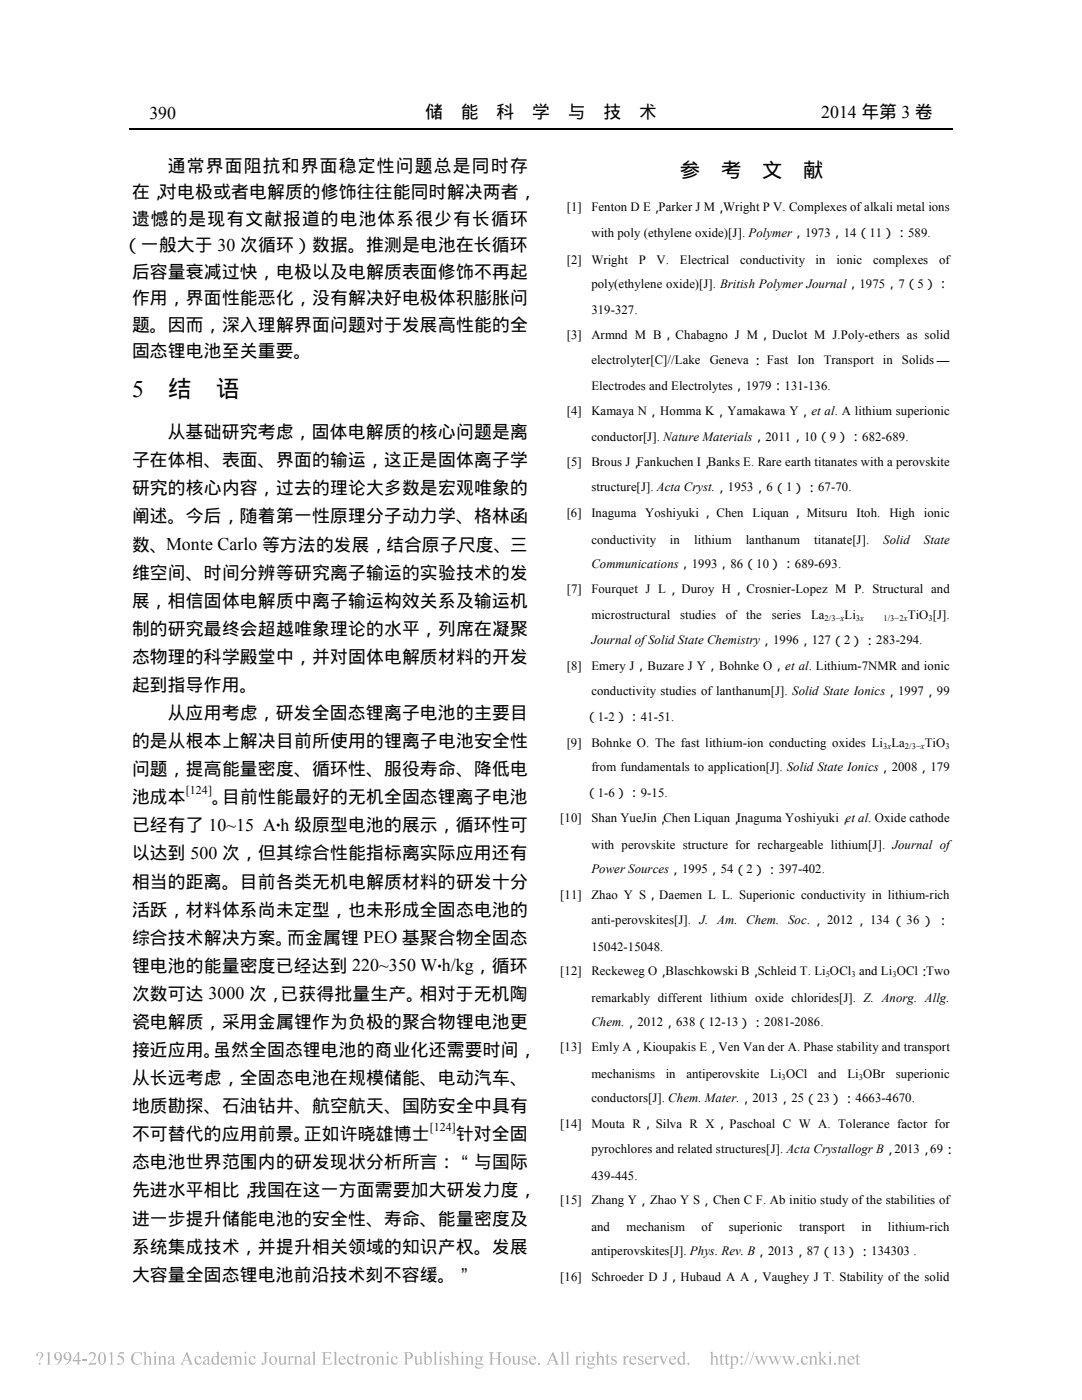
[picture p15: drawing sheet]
<svg xmlns="http://www.w3.org/2000/svg" width="216mm" height="279mm" viewBox="0 0 216 279" stroke-linecap="round" stroke-linejoin="round" font-family="sans-serif">
<defs><g id="words">
<g font-size="4.7">
<text x="26.4" y="79.3">5</text>
<text x="33.5" y="79.3">结</text>
<text x="43.1" y="79.3">语</text>
</g>
<g font-size="4.1">
<text x="135.7" y="35.2">参</text>
<text x="143.9" y="35.2">考</text>
<text x="152.1" y="35.2">文</text>
<text x="160.3" y="35.2">献</text>
</g>
<g font-size="3.6">
<text x="29.8" y="23.8">390 年</text>
<text x="84.8" y="23.5">储</text>
<text x="92" y="23.5">能</text>
<text x="99.1" y="23.5">科</text>
<text x="106.2" y="23.5">学</text>
<text x="113.3" y="23.5">与</text>
<text x="120.4" y="23.5">技</text>
<text x="127.5" y="23.5">术</text>
<text x="163.9" y="23.5">2014 年第 3 卷</text>
<text x="33.5" y="34.3">通常界面阻抗和界面稳定性问题总是同时存</text>
<text x="26.4" y="39.6">在，</text>
<text x="31.8" y="39.6">对电极或者电解质的修饰往往能同时解决两者，</text>
<text x="26.4" y="44.9">遗憾的是现有文献报道的电池体系很少有长循环</text>
<text x="24.6" y="50.1">（一般大于 30 次循环）数据。推测是电池在长循环</text>
<text x="26.4" y="55.4">后容量衰减过快，电极以及电解质表面修饰不再起</text>
<text x="26.4" y="60.7">作用，界面性能恶化，没有解决好电极体积膨胀问</text>
<text x="26.4" y="66">题。因而，深入理解界面问题对于发展高性能的全</text>
<text x="26.4" y="71.3">固态锂电池至关重要。</text>
<text x="33.5" y="87.4">从基础研究考虑，固体电解质的核心问题是离</text>
<text x="26.4" y="93">子在体相、表面、界面的输运，这正是固体离子学</text>
<text x="26.4" y="98.7">研究的核心内容，过去的理论大多数是宏观唯象的</text>
<text x="26.4" y="104.3">阐述。今后，随着第一性原理分子动力学、格林函</text>
<text x="26.4" y="109.9">数、Monte Carlo 等方法的发展，结合原子尺度、三</text>
<text x="26.4" y="115.5">维空间、时间分辨等研究离子输运的实验技术的发</text>
<text x="26.4" y="121.1">展，相信固体电解质中离子输运构效关系及输运机</text>
<text x="26.4" y="126.7">制的研究最终会超越唯象理论的水平，列席在凝聚</text>
<text x="26.4" y="132.3">态物理的科学殿堂中，并对固体电解质材料的开发</text>
<text x="26.4" y="137.9">起到指导作用。</text>
<text x="33.5" y="143.5">从应用考虑，研发全固态锂离子电池的主要目</text>
<text x="26.4" y="149.1">的是从根本上解决目前所使用的锂离子电池安全性</text>
<text x="26.4" y="154.7">问题，提高能量密度、循环性、服役寿命、降低电</text>
<text x="26.4" y="160.3">池成本</text>
<text x="42.3" y="160.3">。目前性能最好的无机全固态锂离子电池</text>
<text x="26.4" y="165.9">已经有了 10~15 A·h 级原型电池的展示，循环性可</text>
<text x="26.4" y="171.5">以达到 500 次，但其综合性能指标离实际应用还有</text>
<text x="26.4" y="177.1">相当的距离。目前各类无机电解质材料的研发十分</text>
<text x="26.4" y="182.7">活跃，材料体系尚未定型，也未形成全固态电池的</text>
<text x="26.4" y="188.3">综合技术解决方案。而金属锂 PEO 基聚合物全固态</text>
<text x="26.4" y="193.9">锂电池的能量密度已经达到 220~350 W·h/kg，循环</text>
<text x="26.4" y="199.5">次数可达 3000 次，已获得批量生产。相对于无机陶</text>
<text x="26.4" y="205.1">瓷电解质，采用金属锂作为负极的聚合物锂电池更</text>
<text x="26.4" y="210.8">接近应用。</text>
<text x="42.5" y="210.8">虽然全固态锂电池的商业化还需要时间，</text>
<text x="26.4" y="216.3">从长远考虑，全固态电池在规模储能、电动汽车、</text>
<text x="26.4" y="222">地质勘探、石油钻井、航空航天、国防安全中具有</text>
<text x="26.4" y="227.6">不可替代的应用前景。正如许晓雄博士</text>
<text x="91" y="227.6">针对全固</text>
<text x="26.4" y="233.2">态电池世界范围内的研发现状分析所言：“与国际</text>
<text x="26.4" y="238.8">先进水平相比，</text>
<text x="49.7" y="238.8">我国在这一方面需要加大研发力度，</text>
<text x="26.4" y="244.4">进一步提升储能电池的安全性、寿命、能量密度及</text>
<text x="26.4" y="250">系统集成技术，并提升相关领域的知识产权。发展</text>
<text x="26.4" y="255.6">大容量全固态锂电池前沿技术刻不容缓。”</text>
</g>
<g font-size="2.5">
<text x="113.1" y="42.2">[1]</text>
<text x="118" y="47.3">with poly (ethylene oxide)[J]. Polymer，1973，14（11）：589.</text>
<text x="118" y="42.2">Fenton D E，Parker J M，Wright P V. Complexes of alkali metal ions</text>
<text x="113.1" y="52.6">[2]</text>
<text x="118" y="52.6">Wright</text>
<text x="127.4" y="52.6">P</text>
<text x="131" y="52.6">V.</text>
<text x="135.6" y="52.6">Electrical</text>
<text x="147.7" y="52.6">conductivity</text>
<text x="162.8" y="52.6">in</text>
<text x="166.9" y="52.6">ionic</text>
<text x="174.2" y="52.6">complexes</text>
<text x="187.4" y="52.6">of</text>
<text x="118" y="57.4">poly(ethylene oxide)[J]. British Polymer Journal，1975，7（5）：</text>
<text x="118" y="62.8">319-327.</text>
<text x="113.1" y="67.6">[3]</text>
<text x="118" y="67.6">Armnd M B，Chabagno J M，Duclot M J.Poly-ethers as solid</text>
<text x="118" y="77.8">Electrodes and Electrolytes，1979：131-136.</text>
<text x="118" y="72.7">electrolyter[C]//Lake</text>
<text x="141.6" y="72.7">Geneva ： Fast</text>
<text x="159.1" y="72.7">Ion</text>
<text x="164.4" y="72.7">Transport</text>
<text x="176.2" y="72.7">in</text>
<text x="180" y="72.7">Solids</text>
<text x="113.1" y="82.8">[4]</text>
<text x="118" y="82.8">Kamaya N，Homma K，Yamakawa Y，et al. A lithium superionic</text>
<text x="118" y="87.9">conductor[J]. Nature Materials，2011，10（9）：682-689.</text>
<text x="113.1" y="93">[5]</text>
<text x="118" y="93">Brous J，</text>
<text x="127.1" y="93">Fankuchen I，</text>
<text x="141.2" y="93">Banks E. Rare earth titanates with a perovskite</text>
<text x="118" y="98.1">structure[J]. Acta Cryst.，1953，6（1）：67-70.</text>
<text x="113.1" y="103.2">[6]</text>
<text x="118" y="103.2">Inaguma Yoshiyuki ， Chen Liquan ， Mitsuru Itoh. High ionic</text>
<text x="118" y="108.5">conductivity</text>
<text x="118" y="113.3">Communications，1993，86（10）：689-693.</text>
<text x="133.7" y="108.5">in</text>
<text x="138.5" y="108.5">lithium</text>
<text x="148.8" y="108.5">lanthanum</text>
<text x="162.5" y="108.5">titanate[J].</text>
<text x="176.2" y="108.5">Solid</text>
<text x="184.4" y="108.5">State</text>
<text x="113.1" y="118.4">[7]</text>
<text x="118" y="118.4">Fourquet J L，Duroy H，Crosnier-Lopez M P. Structural and</text>
<text x="118" y="123.5">microstructural</text>
<text x="135.7" y="123.5">studies</text>
<text x="144.8" y="123.5">of the</text>
<text x="154" y="123.5">series</text>
<text x="161.8" y="123.5">La</text>
<text x="168.5" y="123.5">Li</text>
<text x="181.1" y="123.5">TiO [J].</text>
<text x="118" y="128.6">Journal of Solid State Chemistry，1996，127（2）：283-294.</text>
<text x="113.1" y="133.6">[8]</text>
<text x="118" y="133.6">Emery J，Buzare J Y，Bohnke O，et al. Lithium-7NMR and ionic</text>
<text x="116.7" y="143.9">（1-2）：41-51.</text>
<text x="118" y="138.7">conductivity studies of lanthanum[J]. Solid State Ionics，1997，99</text>
<text x="113.1" y="149.1">[9]</text>
<text x="118" y="149.1">Bohnke O. The fast lithium-ion conducting oxides Li La</text>
<text x="184.5" y="149.1">TiO</text>
<text x="118" y="154">from fundamentals to application[J]. Solid State Ionics，2008，179</text>
<text x="116.7" y="159.2">（1-6）：9-15.</text>
<text x="111.8" y="164.1">[10]</text>
<text x="118" y="164.1">Shan YueJin，</text>
<text x="132.4" y="164.1">Chen Liquan，</text>
<text x="147" y="164.1">Inaguma Yoshiyuki，</text>
<text x="168.7" y="164.1">et al. Oxide cathode</text>
<text x="118" y="169.4">with perovskite structure for rechargeable lithium[J]. Journal of</text>
<text x="111.8" y="179.4">[11]</text>
<text x="118" y="179.4">Zhao Y S，Daemen L L. Superionic conductivity in lithium-rich</text>
<text x="118" y="174.3">Power Sources，1995，54（2）：397-402.</text>
<text x="118" y="184.4">anti-perovskites[J]. J. Am. Chem. Soc.， 2012 ， 134 （ 36 ） ：</text>
<text x="118" y="189.8">15042-15048.</text>
<text x="111.8" y="194.6">[12]</text>
<text x="118" y="194.6">Reckeweg O，Blaschkowski B，Schleid T. Li OCl and Li OCl：Two</text>
<text x="118" y="199.9">remarkably different lithium oxide chlorides[J]. Z. Anorg. Allg.</text>
<text x="111.8" y="209.8">[13]</text>
<text x="118" y="209.8">Emly A，Kioupakis E，Ven Van der A. Phase stability and transport</text>
<text x="118" y="204.8">Chem.，2012，638（12-13）：2081-2086.</text>
<text x="118" y="215.2">mechanisms</text>
<text x="132.8" y="215.2">in</text>
<text x="137" y="215.2">antiperovskite</text>
<text x="153.7" y="215.2">Li OCl</text>
<text x="163.2" y="215.2">and</text>
<text x="169.1" y="215.2">Li OBr</text>
<text x="178.8" y="215.2">superionic</text>
<text x="118" y="220">conductors[J]. Chem. Mater.，2013，25（23）：4663-4670.</text>
<text x="111.8" y="225.1">[14]</text>
<text x="118" y="225.1">Mouta R，Silva R X，Paschoal C W A. Tolerance factor for</text>
<text x="118" y="230.2">pyrochlores and related structures[J]. Acta Crystallogr B，2013，69：</text>
<text x="118" y="235.5">439-445.</text>
<text x="111.8" y="240.3">[15]</text>
<text x="118" y="240.3">Zhang Y，Zhao Y S，Chen C F. Ab initio study of the stabilities of</text>
<text x="118" y="245.6">and</text>
<text x="125" y="245.6">mechanism</text>
<text x="140" y="245.6">of</text>
<text x="145.4" y="245.6">superionic</text>
<text x="159.4" y="245.6">transport</text>
<text x="171.9" y="245.6">in</text>
<text x="177.2" y="245.6">lithium-rich</text>
<text x="118" y="250.5">antiperovskites[J]. Phys. Rev. B，2013，87（13）：134303 .</text>
<text x="111.8" y="255.6">[16]</text>
<text x="118" y="255.6">Schroeder D J，Hubaud A A，Vaughey J T. Stability of the solid</text>
</g>
<g font-size="2.4">
<text x="37.1" y="158.4">[124]</text>
<text x="85.7" y="225.7">[124]</text>
</g>
<g font-size="1.7">
<text x="164.5" y="123.9">2/3−x</text>
<text x="170.8" y="123.9">3x</text>
<text x="176.3" y="123.9">1/3−2x</text>
<text x="185.3" y="123.9">3</text>
<text x="176.2" y="149.5">3x</text>
<text x="180.6" y="149.5">2/3−x</text>
<text x="188.7" y="149.5">3</text>
<text x="164.8" y="195">5</text>
<text x="169.9" y="195">3</text>
<text x="178.1" y="195">3</text>
<text x="156" y="215.6">3</text>
<text x="171.4" y="215.6">3</text>
</g>
</g></defs>
<path d="M25.8 25.7h164.3" fill="none" stroke="#000" stroke-width=".23"/>
<g fill="#b3b3b3">
<path d="M7.3 270.1a.73 .73 0 0 1 1.2 0 .73 .73 0 0 1-.3 1.1l-.3 .5v-.4a.93 .93 0 0 0 .1-1.3l-.2-.1a.48 .48 0 0 0-.3 .7l-.2-.1zM7.7 272.2a.22 .22 0 0 1 .4 0 .22 .22 0 0 1-.4 0z" fill-rule="evenodd"/>
<path d="M141.6 269.9l.6-.2v1.2a.54 .54 0 0 1 .7-.3 .54 .54 0 0 1 .3 .8v.8l.3 .1h-.9l.3-.2v-1a.35 .35 0 0 0-.3-.3 .35 .35 0 0 0-.4 .3v1.1l.3 .1h-.9l.3-.2v-2z" fill-rule="evenodd"/>
<path d="M13 269.9a.93 .93 0 0 1 1.1 .3 .93 .93 0 0 1 .1 1.2 1.34 1.34 0 0 1-1.5 .9 1.26 1.26 0 0 0 1.1-1 .77 .77 0 0 1-1.1-.3 .77 .77 0 0 1 .3-1.1zM13.3 270a.64 .64 0 0 0-.3 .8 .64 .64 0 0 0 .9 .3 .99 .99 0 0 0-.5-1.2z" fill-rule="evenodd"/>
<path d="M15.6 269.8h.2v1.6h.3v.3h-.3v.6h-.3v-.6h-1v-.2zM15.5 270.2l-.8 1.2h.8z" fill-rule="evenodd"/>
<path d="M16.4 271.3h1v.3h-1z" fill-rule="evenodd"/>
<path d="M17.9 270a.73 .73 0 0 1 1 0 .73 .73 0 0 1 0 1l-.9 1.1h.9l.4-.2-.2 .4h-1.5a2.65 2.65 0 0 0 1.2-1.9 .6 .6 0 0 0-.6-.3 .6 .6 0 0 0-.5 .4z" fill-rule="evenodd"/>
<path d="M19.9 270a.67 .67 0 0 1 .8-.1 .67 .67 0 0 1 .4 .6 1.34 1.34 0 0 1-.7 1.9 1.53 1.53 0 0 1-.5-2.4zM20.2 269.9a2.28 2.28 0 0 0 0 2.3h.3a2.23 2.23 0 0 0 0-2.3z" fill-rule="evenodd"/>
<path d="M21.8 270.1l.6-.3v2.3l.3 .2h-.9l.3-.1v-1.7v-.4z" fill-rule="evenodd"/>
<path d="M45.5 270.8l.6-.2v.4a.52 .52 0 0 1 .5-.4 .52 .52 0 0 1 .5 .4 .53 .53 0 0 1 .7-.4 .53 .53 0 0 1 .4 .7v.8l.2 .2h-.8l.3-.2v-.9a.35 .35 0 0 0-.3-.4 .35 .35 0 0 0-.4 .3v1.1l.2 .1h-.8l.2-.1v-1a.37 .37 0 0 0-.2-.4 .37 .37 0 0 0-.5 .2v1.1l.3 .2h-.8l.2-.1v-1.3z" fill-rule="evenodd"/>
<path d="M125.8 270.9a.67 .67 0 0 1 .8-.3 .67 .67 0 0 1 .4 .7h-1.2a.6 .6 0 0 0 .4 .8 .6 .6 0 0 0 .8-.4 .74 .74 0 0 1-1 .7 .74 .74 0 0 1-.4-1.1zM126 270.8l-.2 .4h.8a.39 .39 0 0 0-.2-.4 .39 .39 0 0 0-.4 0z" fill-rule="evenodd"/>
<path d="M28.5 269.9l.6-.2v1.2a.55 .55 0 0 1 .7-.2 .55 .55 0 0 1 .3 .7v.7l.3 .2h-.8l.2-.2v-1a.35 .35 0 0 0-.3-.3 .35 .35 0 0 0-.4 .3v1l.3 .2h-.9l.3-.1v-.2v-1.8v-.2z" fill-rule="evenodd"/>
<path d="M78.2 270.9a.54 .54 0 0 1 .7-.4 .54 .54 0 0 1 .3 .7h-.1a.42 .42 0 0 0-.5-.5 .42 .42 0 0 0-.3 .6 .59 .59 0 0 0 .4 .8 .59 .59 0 0 0 .7-.4 .75 .75 0 0 1-1 .6 .75 .75 0 0 1-.4-1z" fill-rule="evenodd"/>
<path d="M9.2 270.1l.7-.3v2.4l.3 .1h-.9l.3-.1v-2z" fill-rule="evenodd"/>
<path d="M53.6 271.5a.85 .85 0 0 1 1.7 0 .85 .85 0 0 1-1.7 0zM54.2 270.9a.86 .86 0 0 0 .5 1.3 .91 .91 0 0 0-.3-1.5z" fill-rule="evenodd"/>
<path d="M128.9 270.9a.69 .69 0 0 1 .8-.3 .69 .69 0 0 1 .4 .7h-1.2a.6 .6 0 0 0 .4 .7 .6 .6 0 0 0 .8-.3 .7 .7 0 0 1-.8 .7 .7 .7 0 0 1-.6-.9zM129.1 270.8l-.2 .4h.9a.4 .4 0 0 0-.3-.4 .4 .4 0 0 0-.4 0z" fill-rule="evenodd"/>
<path d="M39.1 270.9a.56 .56 0 0 1 .6-.3 .56 .56 0 0 1 .4 .5 .27 .27 0 0 1-.3 0 .27 .27 0 0 1-.1-.3 .6 .6 0 0 0-.6 .3 .6 .6 0 0 0 .2 .8 .55 .55 0 0 0 .5 .2 .55 .55 0 0 0 .5-.4 .76 .76 0 0 1-1 .6 .76 .76 0 0 1-.5-1z" fill-rule="evenodd"/>
<path d="M88.7 270.8l.9-.2v.6a.45 .45 0 0 0-.3-.4 .45 .45 0 0 0-.5 .1v.2l.3 .2a.59 .59 0 0 1 .5 .8 .59 .59 0 0 1-.9 .2l-.1 .1v-.6a.45 .45 0 0 0 .3 .4 .45 .45 0 0 0 .5-.2v-.2l-.7-.4-.1-.3z" fill-rule="evenodd"/>
<path d="M44.2 270.9a.69 .69 0 0 1 .8-.3 .69 .69 0 0 1 .5 .7h-1.2a.6 .6 0 0 0 .3 .7 .6 .6 0 0 0 .8-.3 .7 .7 0 0 1-.8 .7 .7 .7 0 0 1-.6-.9zM44.4 270.8l-.1 .4h.8a.4 .4 0 0 0-.2-.4 .4 .4 0 0 0-.5 0z" fill-rule="evenodd"/>
<path d="M23.9 269.8h.9l-.1 .4h-.8l-.2 .3a.92 .92 0 0 1 1.1 1.1 .92 .92 0 0 1-1.4 .6l.1-.2a.66 .66 0 0 0 1-.2 .66 .66 0 0 0-.5-.9l-.5-.1z" fill-rule="evenodd"/>
<path d="M133.7 270.9a.69 .69 0 0 1 .8-.3 .69 .69 0 0 1 .4 .7h-1.2a.6 .6 0 0 0 .4 .7 .6 .6 0 0 0 .8-.3 .7 .7 0 0 1-.8 .7 .7 .7 0 0 1-.6-.9zM133.9 270.8l-.2 .4h.8a.4 .4 0 0 0-.2-.4 .4 .4 0 0 0-.4 0z" fill-rule="evenodd"/>
<path d="M49.8 270.9a.54 .54 0 0 1 .7-.4 .54 .54 0 0 1 .4 .7h-.2a.42 .42 0 0 0-.5-.5 .42 .42 0 0 0-.3 .6 .59 .59 0 0 0 .4 .8 .59 .59 0 0 0 .7-.4 .75 .75 0 0 1-.9 .6 .75 .75 0 0 1-.4-1z" fill-rule="evenodd"/>
<path d="M52.5 269.8h1l-.3 .3v1.4a.62 .62 0 0 1-.2 .7 .62 .62 0 0 1-.8 0l.1-.3 .2 .1 .2 .3 .1-.3v-1.9z" fill-rule="evenodd"/>
<path d="M55.4 270.7h.6v1.1a.36 .36 0 0 0 .3 .4 .36 .36 0 0 0 .4-.3v-1.1l-.2-.1h.5v1.4l.3 .1-.6 .2v-.3a.54 .54 0 0 1-.6 .3 .54 .54 0 0 1-.4-.7v-.9z" fill-rule="evenodd"/>
<path d="M57.3 270.8l.6-.2v.4l.4-.4a.18 .18 0 0 1 .3 .1 .18 .18 0 0 1-.2 .3l-.3-.1-.2 .2v1.1l.3 .1h-.9l.3-.1v-.2v-1.1z" fill-rule="evenodd"/>
<path d="M105.8 270.9a.69 .69 0 0 1 .7-.3 .69 .69 0 0 1 .5 .7h-1.2a.6 .6 0 0 0 .4 .7 .6 .6 0 0 0 .7-.3 .7 .7 0 0 1-.7 .7 .7 .7 0 0 1-.6-.9zM105.9 270.8l-.1 .4h.8a.4 .4 0 0 0-.2-.4 .4 .4 0 0 0-.5 0z" fill-rule="evenodd"/>
<path d="M62.3 269.9l.5-.2v2.5l.3 .1h-.8l.2-.1v-.2v-1.9z" fill-rule="evenodd"/>
<path d="M60.8 270.8a.6 .6 0 0 1 .7-.2 .6 .6 0 0 1 .3 .6l.1 1 .2-.1-.4 .3-.1-.3a.49 .49 0 0 1-.8 .3 .49 .49 0 0 1-.1-.8l.9-.3-.1-.3a.32 .32 0 0 0-.4-.3 .32 .32 0 0 0-.2 .5h-.2l-.1-.2zM61 271.7v.4h.3l.3-.1v-.6z" fill-rule="evenodd"/>
<path d="M64.2 269.8h1.9v.6l-.3-.4h-.9v1l.8-.1 .2-.3v.9l-.2-.4h-.8v1l.1 .1a.89 .89 0 0 0 1.2-.5l-.1 .6h-1.9l.3-.1v-.3v-1.8z" fill-rule="evenodd"/>
<path d="M66.5 269.9l.6-.2v2.4l.2 .2h-.8l.3-.1v-2.1z" fill-rule="evenodd"/>
<path d="M92.1 269.9a.2 .2 0 0 1 .4 0 .2 .2 0 0 1-.4 0zM91.8 270.8l.6-.2v1.5l.3 .2h-.8l.2-.1v-1.3z" fill-rule="evenodd"/>
<path d="M71.3 270.1l.1 .6h.4v.1h-.4v1.2l.1 .2 .3-.1a.38 .38 0 0 1-.5 .3 .38 .38 0 0 1-.3-.5v-1.1l-.2-.1z" fill-rule="evenodd"/>
<path d="M130.2 270.8l.6-.2v.4l.3-.3 .2-.1a.21 .21 0 0 1 .1 .4 .2 .2 0 0 1-.3-.1l-.3 .2v1l.3 .2h-.9l.3-.1v-1.3z" fill-rule="evenodd"/>
<path d="M71.8 270.8l.6-.2v.4l.3-.3 .2-.1a.21 .21 0 0 1 .1 .4 .21 .21 0 0 1-.4-.1l-.2 .2v1l.3 .2h-.9l.3-.1v-1.3z" fill-rule="evenodd"/>
<path d="M127.4 270.8l.9-.2v.6a.47 .47 0 0 0-.3-.4 .47 .47 0 0 0-.5 .1l.3 .4a.59 .59 0 0 1 .6 .8 .59 .59 0 0 1-1 .2l-.1 .1v-.6a.48 .48 0 0 0 .3 .4 .48 .48 0 0 0 .6-.2l-.1-.2-.7-.4-.1-.3z" fill-rule="evenodd"/>
<path d="M77.2 269.9a.18 .18 0 0 1 .3 0 .18 .18 0 0 1-.3 0zM76.9 270.8l.6-.2v1.5l.3 .2h-.9l.3-.1v-.2v-1.1z" fill-rule="evenodd"/>
<path d="M30.8 269.9a.18 .18 0 0 1 .3 0 .18 .18 0 0 1-.3 0zM30.5 270.8l.6-.2v1.5l.3 .2h-.8l.2-.1v-1.3z" fill-rule="evenodd"/>
<path d="M80.5 269.8h.9a.74 .74 0 0 1 1 .8 .74 .74 0 0 1-1.1 .6h-.1v.9l.4 .2h-1.1l.3-.1 .1-.3v-1.8zM81.2 270v1.1a.57 .57 0 0 0 .8-.6 .57 .57 0 0 0-.8-.5z" fill-rule="evenodd"/>
<path d="M82.5 270.7h.6v1.1a.36 .36 0 0 0 .3 .4 .36 .36 0 0 0 .5-.3l-.1-1.1-.2-.1h.5v1.2l.1 .3h.2l-.5 .2v-.3a.54 .54 0 0 1-.7 .3 .54 .54 0 0 1-.4-.7v-.8z" fill-rule="evenodd"/>
<path d="M48.8 269.9a.2 .2 0 0 1 .4 0 .2 .2 0 0 1-.4 0zM48.6 270.8l.5-.2 .1 1.5 .2 .2h-.8l.2-.1 .1-.2-.1-1.1z" fill-rule="evenodd"/>
<path d="M86.5 269.9l.5-.2v2.5l.3 .1h-.8l.2-.1v-.2v-1.9z" fill-rule="evenodd"/>
<path d="M87.7 269.9a.2 .2 0 0 1 .4 0 .2 .2 0 0 1-.4 0zM87.5 270.8l.6-.2v1.5l.2 .2h-.8l.2-.1v-1.3z" fill-rule="evenodd"/>
<path d="M40.6 270.9a.61 .61 0 0 1 .7-.3 .61 .61 0 0 1 .4 .6l.1 1 .2-.1-.4 .3-.1-.3a.49 .49 0 0 1-.8 .3 .49 .49 0 0 1-.1-.8l.9-.3-.1-.3a.32 .32 0 0 0-.4-.3 .32 .32 0 0 0-.2 .5h-.2zM40.9 271.7v.4h.3l.3-.1v-.6z" fill-rule="evenodd"/>
<path d="M67.8 270.9a.67 .67 0 0 1 .8-.3 .67 .67 0 0 1 .4 .7h-1.2a.6 .6 0 0 0 .4 .8 .6 .6 0 0 0 .8-.4 .74 .74 0 0 1-1 .7 .74 .74 0 0 1-.4-1.1zM68 270.8l-.2 .4h.8a.39 .39 0 0 0-.2-.4 .39 .39 0 0 0-.4 0z" fill-rule="evenodd"/>
<path d="M145.6 270.8l.6-.2v.4a.62 .62 0 0 1 .7-.3 .62 .62 0 0 1 .4 .7 .76 .76 0 0 1-.3 .8 .76 .76 0 0 1-.8 0v.8l.2 .2h-.9l.3-.2v-.2v-1.9zM146.2 271.1v.6a.46 .46 0 0 0 .5 .6 .46 .46 0 0 0 .3-.7 .49 .49 0 0 0-.2-.7 .49 .49 0 0 0-.6 .2z" fill-rule="evenodd"/>
<path d="M92.7 270.8l.6-.2v.3a.54 .54 0 0 1 .7-.3 .54 .54 0 0 1 .4 .7v.9l.2 .1h-.8l.3-.2v-.8l-.1-.4-.2-.1-.5 .3v1l.3 .2h-.8l.2-.2v-1.2z" fill-rule="evenodd"/>
<path d="M95.1 270.8l.4-.2 .9 .1v.2h-.3a.68 .68 0 0 1-.1 .8 .68 .68 0 0 1-.8 .1l-.1 .2 .1 .1a1.02 1.02 0 0 1 1.2 .4 .95 .95 0 0 1-.7 .6 .95 .95 0 0 1-.9-.3l.3-.5-.2-.2 .3-.4-.3-.5zM95.3 270.8a.48 .48 0 0 0-.1 .6 .48 .48 0 0 0 .6 .2 .48 .48 0 0 0 .1-.6 .48 .48 0 0 0-.6-.2zM95.1 272.3l-.1 .3a.73 .73 0 0 0 .7 .3 .73 .73 0 0 0 .6-.4z" fill-rule="evenodd"/>
<path d="M114.7 270.8l.6-.2v.4l.3-.3 .2-.1a.21 .21 0 0 1 .1 .4 .21 .21 0 0 1-.4-.1l-.2 .2v1l.3 .2h-.9l.3-.1v-1.3z" fill-rule="evenodd"/>
<path d="M97.5 269.8h1.1l-.4 .3v.9h1.2v-1l-.3-.2h1l-.3 .3v2l.3 .2h-1l.3-.1v-1.1h-1.2v1l.4 .2h-1.1l.3-.1 .1-.3v-1.8z" fill-rule="evenodd"/>
<path d="M167.1 270.8l.6-.2v.3a.52 .52 0 0 1 .6-.3 .52 .52 0 0 1 .4 .7v.9l.2 .1h-.8h.2l.1-.3v-.9l-.3-.3-.4 .3v1.1l.2 .1h-.8l.3-.2v-1.2z" fill-rule="evenodd"/>
<path d="M102.1 270.7h.6v1.1a.36 .36 0 0 0 .2 .4 .36 .36 0 0 0 .5-.3l-.1-1.1-.2-.1h.6v1.4l.3 .1-.6 .2v-.3a.54 .54 0 0 1-.7 .3 .54 .54 0 0 1-.4-.7v-.9z" fill-rule="evenodd"/>
<path d="M104.3 270.8l.9-.2v.6a.47 .47 0 0 0-.3-.4 .47 .47 0 0 0-.5 .1l.2 .4a.59 .59 0 0 1 .6 .8 .59 .59 0 0 1-1 .2l-.1 .1v-.6a.48 .48 0 0 0 .4 .4 .48 .48 0 0 0 .5-.2l-.1-.2-.7-.4-.1-.3z" fill-rule="evenodd"/>
<path d="M69.5 270.9a.54 .54 0 0 1 .6-.4 .54 .54 0 0 1 .4 .7h-.2a.42 .42 0 0 0-.5-.5 .42 .42 0 0 0-.3 .6 .59 .59 0 0 0 .4 .8 .59 .59 0 0 0 .8-.4 .75 .75 0 0 1-1 .6 .75 .75 0 0 1-.4-1z" fill-rule="evenodd"/>
<path d="M156 270.7h.7l-.1 .1 .4 1.1 .4-.8-.4-.4h.8l-.2 .2 .4 1 .4-1.1-.2-.1h.5l-.2 .2-.5 1.5-.6-1.1-.6 1.1-.6-1.5z" fill-rule="evenodd"/>
<path d="M110.3 269.8l1 2.3 .3 .2h-1l.3-.2-.2-.6h-1l-.2 .6 .2 .2h-.7l.4-.4zM110.2 270.4l-.5 1h.9z" fill-rule="evenodd"/>
<path d="M111.8 269.9l.6-.2v2.4l.2 .2h-.8l.3-.1v-2.1z" fill-rule="evenodd"/>
<path d="M112.9 269.9l.5-.2v2.3l.1 .2 .2 .1h-.8l.2-.1v-.2v-1.8v-.2z" fill-rule="evenodd"/>
<path d="M43.1 269.9l.5-.2v2.4l.3 .1-.6 .2v-.3a.7 .7 0 0 1-.9 .1 .7 .7 0 0 1-.2-.9l.3-.6 .5-.1 .3 .2v-.7zM42.7 270.9a.77 .77 0 0 0 .5 1.2l.1-.1v-.8a.39 .39 0 0 0-.2-.4 .39 .39 0 0 0-.4 .1z" fill-rule="evenodd"/>
<path d="M116.3 269.9a.2 .2 0 0 1 .4 0 .2 .2 0 0 1-.4 0zM116.1 270.8l.6-.2v1.6l.2 .1h-.8l.2-.2v-1.2z" fill-rule="evenodd"/>
<path d="M117.4 270.8l.5-.2 .9 .2-.4 .1a.68 .68 0 0 1-.1 .8 .68 .68 0 0 1-.8 .1l-.1 .2 .3 .1a.72 .72 0 0 1 1.1 .5 .9 .9 0 0 1-.8 .6 .9 .9 0 0 1-.9-.5l.3-.4-.2-.1 .1-.2 .2-.3-.3-.3zM117.6 270.8a.49 .49 0 0 0-.1 .6 .49 .49 0 0 0 .6 .2 .5 .5 0 0 0 .1-.6 .5 .5 0 0 0-.6-.2zM117.5 272.3l-.2 .3a.73 .73 0 0 0 .7 .3 .73 .73 0 0 0 .6-.4z" fill-rule="evenodd"/>
<path d="M160.1 270.9a.56 .56 0 0 1 .6-.3 .56 .56 0 0 1 .4 .5 .27 .27 0 0 1-.3 0 .27 .27 0 0 1-.1-.3 .6 .6 0 0 0-.6 .3 .6 .6 0 0 0 .2 .8 .55 .55 0 0 0 .5 .2 .55 .55 0 0 0 .5-.4 .76 .76 0 0 1-1 .6 .76 .76 0 0 1-.5-1z" fill-rule="evenodd"/>
<path d="M121.3 270.1v.6h.4v.1h-.4v1.2l.1 .2 .4-.1a.38 .38 0 0 1-.5 .3 .38 .38 0 0 1-.3-.5v-1.1l-.2-.1z" fill-rule="evenodd"/>
<path d="M122.1 270.8l.9-.2v.6a.44 .44 0 0 0-.3-.4 .44 .44 0 0 0-.5 .1l.3 .4a.59 .59 0 0 1 .5 .8 .59 .59 0 0 1-.9 .2l-.1 .1v-.6a.48 .48 0 0 0 .3 .4 .48 .48 0 0 0 .5-.2v-.2l-.8-.6z" fill-rule="evenodd"/>
<path d="M74.9 270.8l.6-.2v.3a.52 .52 0 0 1 .7-.3 .52 .52 0 0 1 .3 .7l.1 .9 .2 .1h-.8h.2v-.3v-.9l-.2-.3-.5 .3v1.1l.3 .1h-.8l.2-.2v-1.2z" fill-rule="evenodd"/>
<path d="M124.2 270.8l.6-.2v.4l.3-.3h.3a.23 .23 0 0 1-.2 .3 .23 .23 0 0 1-.2-.1l-.2 .2v1l.3 .2h-.9l.3-.1v-1.3z" fill-rule="evenodd"/>
<path d="M153.3 270.7h.7l-.1 .2 .4 1 .4-.8-.4-.4h.7l-.1 .2 .4 1 .4-1.1-.2-.1h.5l-.3 .2-.5 1.5-.5-1.1-.6 1.1-.6-1.5z" fill-rule="evenodd"/>
<path d="M73.1 271.5a.86 .86 0 0 1 1.7 0 .86 .86 0 0 1-1.7 0zM73.7 270.9a1.07 1.07 0 0 0 .3 1.4 .83 .83 0 0 0 .5-.9 .83 .83 0 0 0-.6-.7z" fill-rule="evenodd"/>
<path d="M37.3 269.8l1 2.3 .3 .2h-1l.3-.2-.3-.6h-.9l-.3 .6 .3 .2h-.8l.5-.4zM37.2 270.4l-.5 1h.9z" fill-rule="evenodd"/>
<path d="M118.9 269.9l.6-.2v1.2a.55 .55 0 0 1 .7-.3 .55 .55 0 0 1 .3 .8v.8l.2 .1h-.8l.3-.2v-1a.35 .35 0 0 0-.4-.3 .35 .35 0 0 0-.3 .3v1.1l.2 .1h-.8l.2-.1v-2.1z" fill-rule="evenodd"/>
<path d="M84.4 269.9l.6-.2v1.2a.69 .69 0 0 1 1-.1 .69 .69 0 0 1 .1 .9 .91 .91 0 0 1-1.4 .5v-2.1zM85.1 271l-.1 1.1a.53 .53 0 0 0 .7 .1 .53 .53 0 0 0 .2-.7 .51 .51 0 0 0-.2-.5 .51 .51 0 0 0-.6 0z" fill-rule="evenodd"/>
<path d="M136.1 269.9l.5-.2v2.2l.1 .3h.2l-.6 .2v-.3a.75 .75 0 0 1-1 .1 .75 .75 0 0 1 0-1.1l.5-.5 .5 .2v-.8zM135.7 270.9a.75 .75 0 0 0-.2 .8 .75 .75 0 0 0 .7 .4l.1-.1v-.8a.39 .39 0 0 0-.2-.4 .39 .39 0 0 0-.4 .1z" fill-rule="evenodd"/>
<path d="M58.6 270.8l.6-.2v.3a.52 .52 0 0 1 .6-.3 .52 .52 0 0 1 .3 .7l.1 .9 .2 .1h-.8h.2l.1-.3-.1-.9-.2-.3-.4 .3v1.1l.2 .1h-.8l.2-.2v-1.2z" fill-rule="evenodd"/>
<path d="M31.4 270.8l.6-.2v.3a.54 .54 0 0 1 .7-.3 .54 .54 0 0 1 .4 .7v.9l.2 .1h-.8l.2-.2v-.8v-.4l-.2-.1-.5 .3v1l.3 .2h-.8l.2-.2v-1.2z" fill-rule="evenodd"/>
<path d="M11 270.1a.85 .85 0 0 1 1.1-.1 .85 .85 0 0 1 .3 1.1 1.38 1.38 0 0 1-1.6 1.2 1.2 1.2 0 0 0 1.2-1 .75 .75 0 0 1-1.1-.1 .75 .75 0 0 1 .1-1.1zM11.3 270.1a.65 .65 0 0 0-.1 .8 .65 .65 0 0 0 .7 .3 .74 .74 0 0 0-.5-1.2z" fill-rule="evenodd"/>
<path d="M144 270.1l.1 .6h.4v.1h-.4v1.2l.1 .2 .3-.1a.39 .39 0 0 1-.4 .3 .39 .39 0 0 1-.3-.5v-1.1l-.3-.1z" fill-rule="evenodd"/>
<path d="M145.1 270.1v.6h.4v.1h-.4v1.2l.1 .2 .4-.1a.38 .38 0 0 1-.5 .3 .38 .38 0 0 1-.3-.5v-1.1l-.3-.1z" fill-rule="evenodd"/>
<path d="M33.7 270.8a.62 .62 0 0 1 .7-.2 .62 .62 0 0 1 .3 .6l.1 .9h.2l-.4 .3-.2-.3a.48 .48 0 0 1-.7 .3 .48 .48 0 0 1-.1-.8l.8-.3v-.3a.33 .33 0 0 0-.4-.3 .33 .33 0 0 0-.2 .5l-.2-.1zM33.8 271.7l.1 .4h.3l.2-.1v-.6z" fill-rule="evenodd"/>
<path d="M147.8 270.8a.21 .21 0 0 1 .4 0 .21 .21 0 0 1-.4 0zM147.7 272.2a.25 .25 0 0 1 .5 0 .25 .25 0 0 1-.5 0z" fill-rule="evenodd"/>
<path d="M149.4 269.7h.1l-.9 2.7h-.1z" fill-rule="evenodd"/>
<path d="M150.4 269.7h.2l-1 2.7h-.1z" fill-rule="evenodd"/>
<path d="M150.6 270.7h.7h-.2v.3l.4 .9 .4-.8-.3-.4h.7l-.1 .2 .3 1 .4-1-.2-.2h.5l-.2 .2-.5 1.5-.5-1.1-.6 1.1z" fill-rule="evenodd"/>
<path d="M26.6 270.1a1.78 1.78 0 0 1 1.6-.2l.1-.1v.9a.92 .92 0 0 0-1.1-.7 .92 .92 0 0 0-.6 1.1 .98 .98 0 0 0 .6 1.1 .98 .98 0 0 0 1.2-.5 1.24 1.24 0 0 1-1.9 .3 1.24 1.24 0 0 1 .1-1.9z" fill-rule="evenodd"/>
<path d="M89.9 269.9l.5-.2v1.2a.55 .55 0 0 1 .7-.2 .55 .55 0 0 1 .3 .7v.7l.3 .2h-.8l.2-.2v-1a.35 .35 0 0 0-.3-.3 .35 .35 0 0 0-.4 .3v1l.3 .2h-.8l.2-.1v-.2v-1.8v-.2z" fill-rule="evenodd"/>
<path d="M100.3 271.5a.85 .85 0 0 1 1.7 0 .85 .85 0 0 1-1.7 0zM100.8 270.9a.86 .86 0 0 0 .6 1.3 .91 .91 0 0 0-.4-1.5z" fill-rule="evenodd"/>
<path d="M161.3 270.8l.6-.2v.3a.54 .54 0 0 1 .7-.3 .54 .54 0 0 1 .3 .7v.9l.3 .1h-.8l.2-.2v-.8v-.4l-.3-.1-.4 .3v1l.3 .2h-.8l.2-.2v-1.2z" fill-rule="evenodd"/>
<path d="M163.2 269.9l.6-.2v1.7l.6-.6-.1-.1h.7l-.9 .6 1 1h-.8l.1-.2-.6-.7v.8l.3 .1h-.9l.3-.1v-.2v-1.8l-.1-.2z" fill-rule="evenodd"/>
<path d="M165.5 269.9a.18 .18 0 0 1 .3 0 .18 .18 0 0 1-.3 0zM165.2 270.8l.6-.2v1.5l.3 .2h-.9l.3-.1v-1.3z" fill-rule="evenodd"/>
<path d="M131.5 270.7h.8l-.2 .1 .4 1.1 .4-1.1-.1-.1h.5l-.8 1.7-.8-1.5z" fill-rule="evenodd"/>
<path d="M169.3 270.9a.67 .67 0 0 1 .8-.3 .67 .67 0 0 1 .4 .7h-1.1a.6 .6 0 0 0 .3 .8 .6 .6 0 0 0 .8-.4 .74 .74 0 0 1-1 .7 .74 .74 0 0 1-.4-1.1zM169.5 270.8l-.1 .4h.7a.39 .39 0 0 0-.1-.4 .39 .39 0 0 0-.5 0z" fill-rule="evenodd"/>
<path d="M171.2 270.1v.6h.4v.1h-.4v1.2l.1 .2 .4-.1a.38 .38 0 0 1-.5 .3 .38 .38 0 0 1-.3-.5v-1.1l-.3-.1z" fill-rule="evenodd"/>
<circle cx="107.5" cy="272.2" r=".23"/>
<circle cx="166.6" cy="272.2" r=".23"/>
<circle cx="159.2" cy="272.2" r=".23"/>
<circle cx="137.4" cy="272.2" r=".22"/>
</g>
<use href="#words"/>
</svg>
